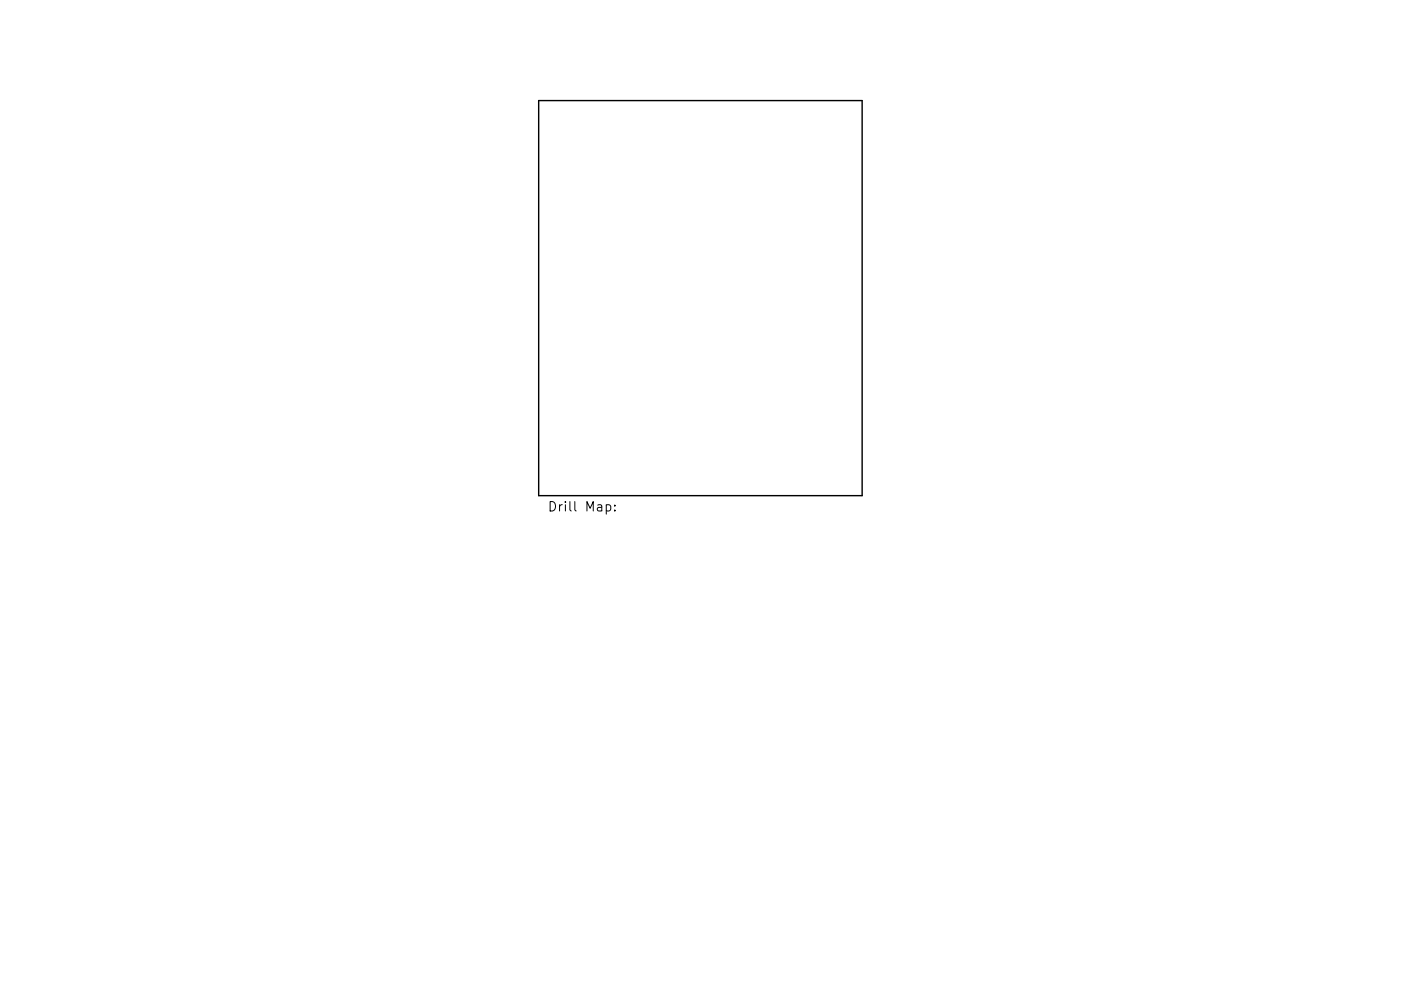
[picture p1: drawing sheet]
<svg xmlns="http://www.w3.org/2000/svg" width="297mm" height="210mm" viewBox="0 0 297 210" stroke-linecap="round" stroke-linejoin="round" font-family="sans-serif">
<defs><g id="words">
<text font-size="2.8" x="116.1" y="108.5">Drill Map:</text>
</g></defs>
<path d="M114.2 21.3h68.6v83.9h-68.6z" fill="none" stroke="#000" stroke-width=".3"/>
<path d="M128.5 107.2l.6-.1 .4 .4v.5l-.2 .3h-.8M130.4 108.2v.2M130.4 107.2v.2" fill="none" stroke="#000" stroke-width=".21"/>
<use href="#words"/>
</svg>
